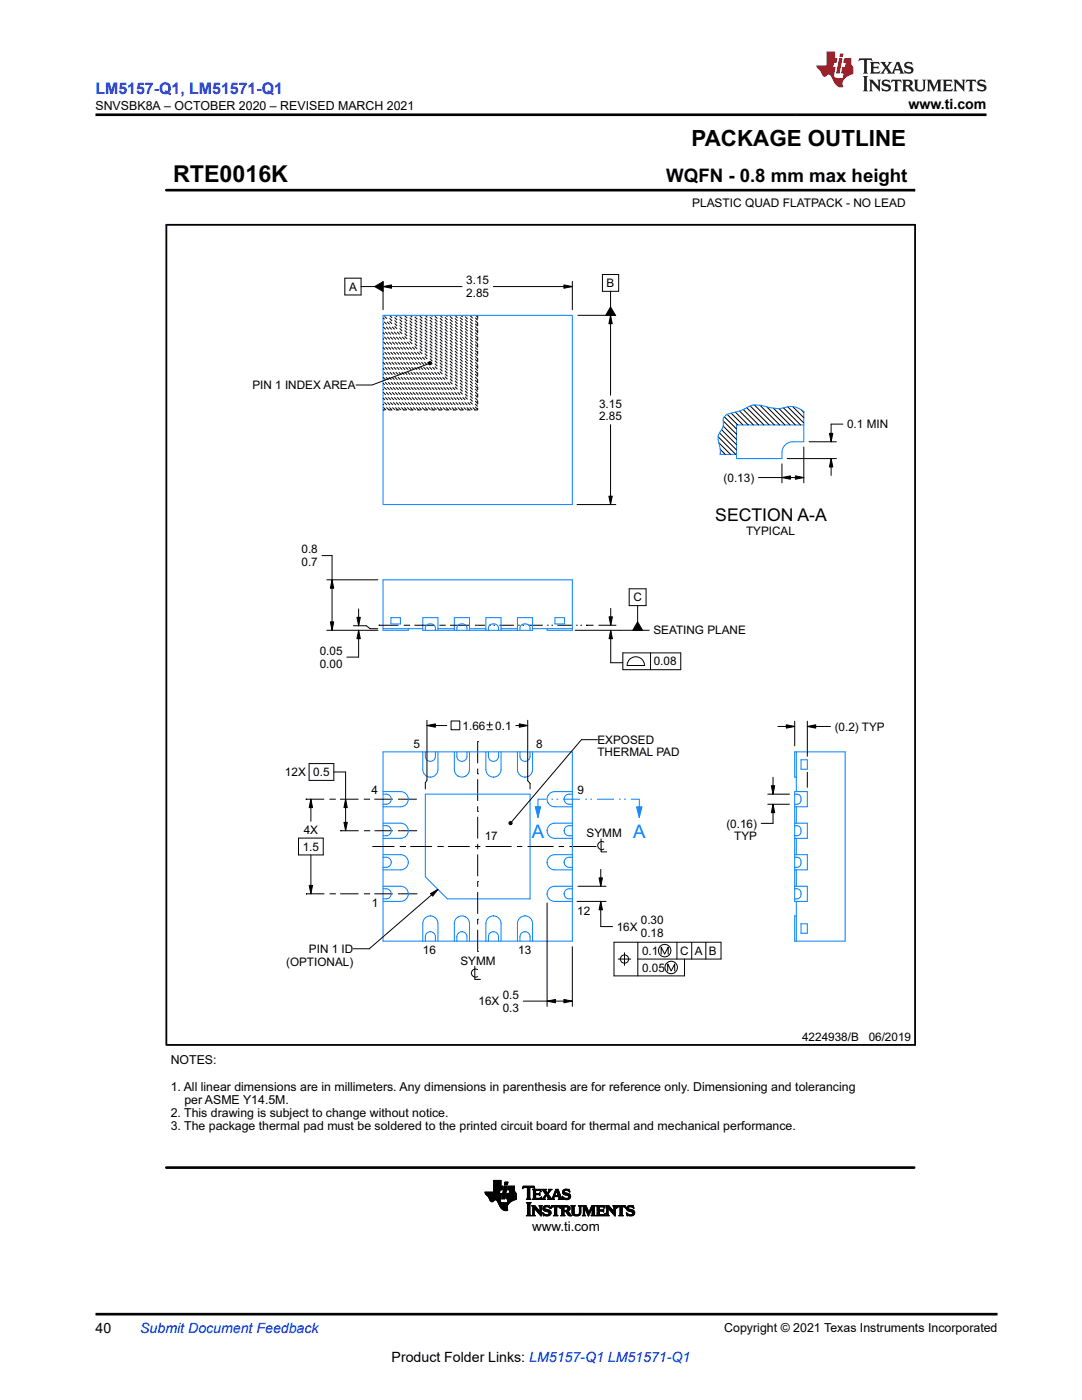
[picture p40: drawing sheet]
<svg xmlns="http://www.w3.org/2000/svg" width="216mm" height="279mm" viewBox="0 0 216 279" stroke-linecap="round" stroke-linejoin="round" font-family="sans-serif">
<defs><g id="words">
<text font-size="4.6" x="34.5" y="36.3">RTE0016K</text>
<text font-size="4.5" x="138" y="29.1">PACKAGE OUTLINE</text>
<text font-size="3.7" x="132.9" y="36.3">WQFN - 0.8 mm max height</text>
<g font-size="3.7" fill="#007fff">
<text x="106.1" y="167.1">A</text>
<text x="126.3" y="167.2">A</text>
</g>
<text font-size="3.5" x="142.7" y="104">SECTION A-A</text>
<text font-size="3.2" fill="#00f" x="19" y="18.7">LM5157-Q1, LM51571-Q1</text>
<g font-size="2.8">
<text x="181.3" y="21.8">www.ti.com</text>
<text x="19" y="266.1">40</text>
<text x="78.1" y="271.7">Product Folder Links: LM5157-Q1 LM51571-Q1</text>
</g>
<text font-size="2.8" fill="#00f" x="28" y="266.1">Submit Document Feedback</text>
<text font-size="2.7" x="106.2" y="245.6">www.ti.com</text>
<g font-size="2.5">
<text x="19.1" y="21.9">SNVSBK8A – OCTOBER 2020 – REVISED MARCH 2021</text>
<text x="34.1" y="212.4">NOTES:</text>
<text x="34.1" y="217.7">1. All linear dimensions are in millimeters. Any dimensions in parenthesis are for reference only. Dimensioning and tolerancing</text>
<text x="36.8" y="220.3">per ASME Y14.5M.</text>
<text x="34.1" y="223">2. This drawing is subject to change without notice.</text>
<text x="34.1" y="225.6">3. The package thermal pad must be soldered to the printed circuit board for thermal and mechanical performance.</text>
<text x="144.5" y="265.8">Copyright © 2021 Texas Instruments Incorporated</text>
</g>
<text font-size="2.4" x="138.1" y="41.3">PLASTIC QUAD FLATPACK - NO LEAD</text>
<g font-size="2.3">
<text x="69.6" y="58">A</text>
<text x="93" y="56.8">3.15</text>
<text x="93" y="59.3">2.85</text>
<text x="121" y="57.3">B</text>
<text x="50.4" y="77.7">PIN 1 INDEX AREA</text>
<text x="119.5" y="81.4">3.15</text>
<text x="119.5" y="83.9">2.85</text>
<text x="169" y="85.5">0.1 MIN</text>
<text x="144.4" y="96.1">(0.13)</text>
<text x="148.9" y="106.7">TYPICAL</text>
<text x="60.2" y="110.5">0.8</text>
<text x="60.2" y="113">0.7</text>
<text x="126.4" y="120">C</text>
<text x="63.8" y="130.7">0.05</text>
<text x="130.4" y="126.5">SEATING PLANE</text>
<text x="63.8" y="133.2">0.00</text>
<text x="130.4" y="132.8">0.08</text>
<text x="82.5" y="149.2">5</text>
<text x="92.3" y="145.6">1.66</text>
<text x="98.8" y="145.6">0.1</text>
<text x="107" y="149.2">8</text>
<text x="119.2" y="148.5">EXPOSED</text>
<text x="166.6" y="145.8">(0.2) TYP</text>
<text x="56.9" y="154.9">12X 0.5</text>
<text x="119.2" y="151">THERMAL PAD</text>
<text x="74.1" y="158.5">4</text>
<text x="115.2" y="158.5">9</text>
<text x="60.6" y="166.4">4X</text>
<text x="96.7" y="167.6">17</text>
<text x="117.1" y="167.1">SYMM</text>
<text x="144.9" y="165.2">(0.16)</text>
<text x="146.5" y="167.7">TYP</text>
<text x="60.4" y="169.8">1.5</text>
<text x="74.2" y="181">1</text>
<text x="115.2" y="182.6">12</text>
<text x="123.1" y="185.8">16X</text>
<text x="127.9" y="184.5">0.30</text>
<text x="61.6" y="190.2">PIN 1 ID</text>
<text x="84.4" y="190.4">16</text>
<text x="103.4" y="190.3">13</text>
<text x="127.9" y="187">0.18</text>
<text x="128.1" y="190.6">0.1</text>
<text x="135.7" y="190.6">C A B</text>
<text x="57.1" y="192.7">(OPTIONAL)</text>
<text x="91.9" y="192.5">SYMM</text>
<text x="128.1" y="193.9">0.05</text>
<text x="95.5" y="200.6">16X</text>
<text x="100.3" y="199.4">0.5</text>
<text x="100.3" y="201.9">0.3</text>
<text x="160" y="207.7">4224938/B</text>
<text x="173.3" y="207.7">06/2019</text>
</g>
</g></defs>
<path d="M127 161h1.1l-.5 2.2z" fill="#007fff"/>
<path d="M127 161h1.1l-.5 2.2z" fill="none" stroke="#007fff" stroke-width=".2"/>
<path d="M106.8 161h1.1l-.6 2.1z" fill="#007fff"/>
<g fill="none" stroke="#007fff" stroke-width=".2">
<path d="M33.2 44.9h.1M76.4 62.9h37.8v37.8h-37.8zM160.4 84.8h-13.4v6.7h9a2.83 2.83 0 0 1 1.1-3l1.1-.3h2.2v-6.1a4 4 0 0 0-4.2-.7l-.9 .2-1.7-.2-1.7-.5-1.6-.1-2.7 1.2-2.6 .7-.7 .7v.5a2.46 2.46 0 0 1-.7 2.4l-.3 .5v.9a5.9 5.9 0 0 1 .4 3h3.3M76.4 125.5h8M78 123.3h1.9v1.2h-1.9zM81.5 125.5v.3h-5.1v-10.1h37.8v10.1h-5v-.3M84.9 125.8a1.04 1.04 0 0 1 1-1.3 1.04 1.04 0 0 1 1 1.3M87.4 125.8v-2.5h-3v2.5h21.9v-2.5h-3.1v2.5M87.4 125.5h3.3M90.7 125.8v-2.5h3v2.5M91.2 125.8a1.04 1.04 0 0 1 1-1.3 1.04 1.04 0 0 1 1 1.3M93.7 125.5h3.3"/>
<path d="M97 125.8v-2.5h3v2.5M97.5 125.8a1.04 1.04 0 0 1 1-1.3 1.04 1.04 0 0 1 1 1.3M100 125.5h3.2M103.8 125.8a1.04 1.04 0 0 1 1-1.3 1.04 1.04 0 0 1 1 1.3M106.3 125.5h7.9M110.7 123.3h1.9v1.2h-1.9zM76.4 158h3.6a1.51 1.51 0 0 1 1.5 1.5 1.51 1.51 0 0 1-1.5 1.5h-3.6M76.4 158.5a1.12 1.12 0 0 1 1.4 .3 1.12 1.12 0 0 1 0 1.4l-.3 .2-1.1 .1M76.4 150.1h37.8v37.7h-37.8zM84.9 150.1v.8a1.01 1.01 0 0 0 1 1 1.01 1.01 0 0 0 1-1v-.8M84.9 158.5h20.9v20.9h-16.5l-4.4-4.4zM87.4 150.1v3.5a1.51 1.51 0 0 1-1.5 1.5 1.51 1.51 0 0 1-1.5-1.5v-3.5"/>
<path d="M91.2 150.1v.8a1.01 1.01 0 0 0 1 1 1.01 1.01 0 0 0 1-1v-.8M93.7 150.1v3.5a1.51 1.51 0 0 1-1.5 1.5 1.51 1.51 0 0 1-1.5-1.5v-3.5M97.5 150.1v.8a1.01 1.01 0 0 0 1 1 1.01 1.01 0 0 0 1-1v-.8M100 150.1v3.5a1.51 1.51 0 0 1-1.5 1.5 1.51 1.51 0 0 1-1.5-1.5v-3.5M103.8 150.1v.8a1.01 1.01 0 0 0 1 1 1.01 1.01 0 0 0 1-1v-.8M106.3 150.1v3.5a1.51 1.51 0 0 1-1.5 1.5 1.51 1.51 0 0 1-1.6-1.5v-3.5M109 159.5h-1.7v3.6M110 159.5h.4M111 159.5h.4M112.4 159.5h3.4M114.2 158h-3.5a1.51 1.51 0 0 0-1.5 1.5 1.51 1.51 0 0 0 1.5 1.5h3.5M114.2 158.5a1.12 1.12 0 0 0-1.4 .3 1.12 1.12 0 0 0 .1 1.4l.3 .2 1 .1"/>
<path d="M116.8 159.5h.3M117.8 159.5h.3M119.1 159.5h3.4M123.5 159.5h.4M124.5 159.5h.4M125.9 159.5h1.7v3.7M158.6 158.5a1.04 1.04 0 0 1 1.3 1 1.04 1.04 0 0 1-1.3 1M158.9 155.1h-.3v-5h10v37.7h-10v-5h.3M158.9 150.1v7.9M159.8 151.6h1.3v1.9h-1.3zM76.4 176.9h3.6a1.51 1.51 0 0 1 1.5 1.5 1.51 1.51 0 0 1-1.5 1.5h-3.6M76.4 164.3h3.6a1.51 1.51 0 0 1 1.5 1.5 1.51 1.51 0 0 1-1.5 1.5h-3.6"/>
<path d="M76.4 170.6h3.6a1.51 1.51 0 0 1 1.5 1.5 1.51 1.51 0 0 1-1.5 1.5h-3.6M76.4 177.4a1.12 1.12 0 0 1 1.4 .3 1.12 1.12 0 0 1 0 1.4l-.3 .2-1.1 .1M76.4 171.1a1.12 1.12 0 0 1 1.4 .3 1.12 1.12 0 0 1 0 1.4l-.3 .2-1.1 .1M76.4 164.8a1.12 1.12 0 0 1 1.4 .3 1.12 1.12 0 0 1 0 1.4l-.3 .2-1.1 .1M106.8 161h1.1l-.6 2.1zM114.2 176.9h-3.5a1.51 1.51 0 0 0-1.5 1.5 1.51 1.51 0 0 0 1.5 1.5h3.5M114.2 164.3h-3.5a1.51 1.51 0 0 0-1.5 1.5 1.51 1.51 0 0 0 1.5 1.5h3.5M114.2 170.6h-3.5a1.51 1.51 0 0 0-1.5 1.5 1.51 1.51 0 0 0 1.5 1.5h3.5M114.2 177.4a1.12 1.12 0 0 0-1.4 .3 1.12 1.12 0 0 0 .1 1.4l.3 .2 1 .1M114.2 164.8a1.12 1.12 0 0 0-1.4 .3 1.12 1.12 0 0 0 .1 1.4l.3 .2 1 .1M114.2 171.1a1.12 1.12 0 0 0-1.4 .3 1.12 1.12 0 0 0 .1 1.4l.3 .2 1 .1M158.6 164.8a1.04 1.04 0 0 1 1.3 1 1.04 1.04 0 0 1-1.3 1"/>
<path d="M158.6 171.1a1.04 1.04 0 0 1 1.3 1 1.04 1.04 0 0 1-1.3 1M158.6 177.4a1.04 1.04 0 0 1 1.3 1 1.04 1.04 0 0 1-1.3 1M158.6 161h2.5v-3h-2.5v21.9h2.5v-3h-2.5M158.6 170.6h2.5v3h-2.5M158.6 164.3h2.5v3h-2.5M158.9 161v3.3M158.9 167.3v3.3M158.9 173.6v3.3M158.9 179.9v7.9M84.4 187.8v-3.5a1.51 1.51 0 0 1 1.5-1.5 1.51 1.51 0 0 1 1.5 1.5v3.5M84.9 187.8v-.9a1.01 1.01 0 0 1 1-1 1.01 1.01 0 0 1 1 1v.9M90.7 187.8v-3.5a1.51 1.51 0 0 1 1.5-1.5 1.51 1.51 0 0 1 1.5 1.5v3.5"/>
<path d="M91.2 187.8v-.9a1.01 1.01 0 0 1 1-1 1.01 1.01 0 0 1 1 1v.9M97 187.8v-3.5a1.51 1.51 0 0 1 1.5-1.5 1.51 1.51 0 0 1 1.5 1.5v3.5M97.5 187.8v-.9a1.01 1.01 0 0 1 1-1 1.01 1.01 0 0 1 1 1v.9M103.2 187.8v-3.5a1.51 1.51 0 0 1 1.6-1.5 1.51 1.51 0 0 1 1.5 1.5v3.5M103.8 187.8v-.9a1.01 1.01 0 0 1 1-1 1.01 1.01 0 0 1 1 1v.9M159.8 184.4h1.3v1.9h-1.3z"/>
</g>
<g fill="none" stroke="#000" stroke-width=".2">
<path d="M33.2 38h149.2M182.4 37.7v.5M68.8 55.5h3.2v3.4h-3.2zM72 57.2h2.8M74.8 57.2l1.6-1v2zM76.4 57.2l1.7-.3v.6zM76.4 56.1v5.7M76.4 57.2h15.8M98.4 57.2h15.8M112.5 56.9l1.7 .3-1.7 .3zM114.2 56.1v5.7M120.2 54.8h3.2v3.3h-3.2z"/>
<path d="M121.8 58.1v3.2M85.5 72.6l-11.3 4.2h-3.2M85.5 72.3l.2-.1h.3l.1 .3-.1 .3h-.3l-.2-.2zM115.3 62.9h7.6M121.8 62.9l.4 1.7h-.7zM121.8 62.9v16M121.8 61.3l1 1.6h-1.9zM121.5 99h.7l-.4 1.7zM121.8 84.8v15.9M143.3 87.2l3.5 3.5M143.4 88.4l2.4 2.3M143.6 86.4l3.4 3.4"/>
<path d="M143.7 89.7l1 1M144 85.8l3 2.9M144.3 85l2.7 2.7M144.3 84l2.7 2.7M144.5 83.2l2.5 2.4M145.1 82.7l2.1 2.1M145.9 82.5l2.3 2.3M146.7 82.2l2.6 2.6M147.6 82l2.7 2.8M148.3 81.7l3.1 3.1M149 81.4l3.4 3.4M149.7 81l3.8 3.8"/>
<path d="M150.5 80.8l4 4M151.3 95.3h9.1M151.6 80.9l4 3.9M153 81.2l3.6 3.6M154.3 81.4l3.4 3.4M155.4 81.6l3.3 3.2M156 95.3l1.7-.3v.6zM156 92.6v3.8M156.3 81.4l3.4 3.4M157.1 91.5h9.8M157.2 81.2l3.2 3.2M158.2 81.2l2.2 2.2"/>
<path d="M158.7 95l1.7 .3-1.7 .3zM159.8 81.7l.6 .6M160.4 89.2v7.2M161.4 88.2h5.5M165.5 86.5h.7l-.4 1.7zM165.8 91.5l.4 1.7h-.7zM165.8 91.5v3.4M168.2 84.6h-2.4v3.6M64.3 110.9h2v14.9M65.2 115.7h10.2M66.3 115.7l.3 1.7h-.7zM115.1 100.7h7.8"/>
<path d="M125.5 117.5h3.4v3.4h-3.4zM65.2 125.8h10.2M65.9 124.1h.7l-.3 1.7zM70.5 124.9h2.6l.8 .6h1.5M71.2 123.2h.7l-.3 1.7zM71.6 125.8l.3 1.7h-.7zM71.6 121.5v3.4M71.6 125.8v5.3h-2.4M75.6 124.8h.1M75.6 124.8h3.9M80.6 124.8h1M81.6 124.8h.1"/>
<path d="M82.7 124.8h3.9M87.7 124.8h1M88.7 124.8h.1M89.8 124.8h3.9M94.8 124.8h2M95.3 124.8h.1M97.6 124.8h.3M98.5 124.8h.3M99.7 124.8h2.8M103.4 124.8h.3M104.3 124.8h.3M105.4 124.8h2.9"/>
<path d="M109.2 124.8h.3M110.1 124.8h.2M111.2 124.8h2.9M114.8 125.8h14.8M115 124.8h.3M115.8 124.8h.3M117 124.8h.1M117 124.8h1.4M119.5 124.8h3.4M121.5 123.1h.7l-.3 1.7zM121.9 125.8l.3 1.7h-.7zM121.9 125.8v6.5h2.3"/>
<path d="M121.9 121.4v3.4M124.3 130.3h11.5v3.4h-11.5zM125.8 131.4a1.75 1.75 0 0 1 1.9-.1 1.75 1.75 0 0 1 .9 1.5h-3.5l.1-.5zM127.2 124.1l1 1.7h-1.9zM127.2 120.9v3.2M129.8 130.3v3.4M61 159.5h.1M61 159.5h3.7M61.7 152.4h4.9v3.3h-4.9zM62 159.5l.4 1.7h-.7zM62 159.5v4.4M65.7 159.5h1.1"/>
<path d="M66.6 154.1h2.4v11.7M66.8 159.5h.1M67.9 159.5h3.6M69 159.5l.3 1.7h-.7zM72.6 159.5h1M73.6 159.5h.1M74.7 159.5h3.7M79.4 159.5h3.8M85.2 144.8l1.7-.3v.6zM85.2 143.7v12l-.3 .5v1.2M85.2 144.8h4M90 143.9h1.8v1.7h-1.8z"/>
<path d="M95.3 154.4h.1M95.3 148h.1M95.3 148v4.3M95.3 153.4v1M95.3 155.5v4.3M97.1 144.7h1.2M97.1 145.6h1.2M97.7 144.1v1.1M102.9 144.8h2.4M103.6 144.5l1.7 .3-1.7 .3zM105.3 143.7v12.1l.5 .5v1.1M119.2 147.6h-3.2l-13.9 16.4"/>
<path d="M153.2 158.5h4.3M153.9 156.8h.7l-.4 1.7zM154.2 155.1v3.4M155.2 145h3.4M156.9 144.6l1.7 .4-1.7 .3zM158.6 143.9v5M161.1 145l1.7-.4v.7zM161.1 143.9v7M161.1 154.1v3M161.1 145h4.6M59.6 167.3h4.9v3.3h-4.9zM61.1 178.4h.1"/>
<path d="M61.1 178.4h3.6M61.7 176.7h.7l-.4 1.7zM62 170.6v7.8M65.8 178.4h1M66.8 178.4h.1M67.9 178.4h3.6M67.9 165.8h.1M67.9 165.8h3.7M68.6 164.1h.7l-.3 1.7zM72.6 178.4h1.1M72.6 165.8h1.1M73.7 178.4h.1"/>
<path d="M73.7 165.8h.1M74.4 168.9h.1M74.4 168.9h4.3M74.7 178.4h3.7M74.7 165.8h3.7M79.4 178.4h3.9M79.4 165.8h3.8M79.8 168.9h1M80.8 168.9h.1M81.9 168.9h4.3M85.9 178.3l1.5-.8-1.1 1.3zM87.3 168.9h1"/>
<path d="M87.4 177.5l-13.7 11.8h-3.2M88.3 168.9h.1M89.4 168.9h4.3M94.8 168.9h1M95.3 175.9h.1M95.3 162h.1M95.3 160.9v1.1M95.3 163v4.4M95.3 168.4v1.1M95.3 170.5v4.4M95.3 175.9v1.1M95.3 178v4.4"/>
<path d="M96.9 168.9h5.2M101.6 164.1l.2-.2 .3 .1 .1 .3-.1 .2-.3 .1-.2-.2zM103.1 168.9h1.1M105.3 168.9h5.2M111.5 168.9h.1M111.5 168.9h1.1M113.6 168.9h5.2M115.1 179.9h5.8M115.3 176.9h5.6M118.8 168.9h.1M119.5 175.2h.7l-.3 1.7zM119.9 179.9l.3 1.7h-.7z"/>
<path d="M119.9 179.9v5h2.3M119.9 173.5v3.4M119.9 167.4v2.6h1.2M120.5 168.1a.82 .82 0 0 0-1.3 .7 .82 .82 0 0 0 1.3 .7M153.2 160.5h4.3M154.2 160.5l.4 1.7h-.7zM154.2 160.5v3.8h-2.3M94.7 192.9v2.6h1.2M95.3 193.5a.82 .82 0 0 0-1.3 .7 .82 .82 0 0 0 1.3 .7M95.3 183.4h.1M95.3 189.9h.1M95.3 183.4v1.1"/>
<path d="M95.3 185.6v4.3M104.4 199.8h9.8M109.2 199.8l1.6-.3v.6zM109.2 180.2v20.6M112.5 199.5l1.7 .3-1.7 .3zM114.2 188.9v11.9M123.4 191.4h2.5M124.6 190.1v2.6M127.3 191.4h16.6v-3.4h-21.4v6.8h14.1v-3.4M127.3 188v6.8M131.9 190.4v-1.4l.7 1.4 .7-1.4v1.4M133.2 193.8v-1.4l.7 1.4 .7-1.4v1.4"/>
<path d="M135.1 188v3.4M138 188v3.4M140.8 188v3.4M96.8 238h2.9M96.8 238.1h2.9M96.8 238.2h2.8M96.9 238.2h3.2l-.2 1M96.9 238.3h3.1M96.9 238.4h3.1M97 238.4h3M97.1 238.5h2.9M97.1 238.6h2.9"/>
<path d="M97.2 238.6h2.8M97.3 238.7h2.7M97.4 238.8h2.5M97.5 238.9h2.4M97.6 239h2.3M97.6 239.1h2.3M97.6 239.2h2.3M97.7 239.3h2.1M97.7 239.4h2.1M97.7 239.5h1M97.8 239.5h.8M97.8 239.6h.7"/>
<path d="M97.9 239.7h.6M97.9 239.7h.5M98.1 239.8h.2M98.5 237.8h1.2M98.5 237.7h1.2M98.5 237.6h1.3M98.5 236.7h1.8l-.1 .8h-1.7M98.5 237.4h1.7M98.5 237.3h1.7M98.5 237.2h1.7M98.5 237.2h1.8M98.5 237.1h1.8"/>
<path d="M98.5 237h1.8M98.5 236.9h1.8M98.5 236.8h1.8M98.5 236.6h1.5M98.5 236.5h1.5M98.5 236.4h1.5M98.5 236.3h1.5M98.5 236.2h1.5M98.5 236.1h1.5M98.5 236h1.5M98.5 235.9h1.5M98.5 235.8h1.5"/>
<path d="M98.5 235.7h1.5M98.5 235.6h1.5M99 239.5h.8M99.1 239.5h.7M99.2 239.6h.6M99.2 239.7h.6M99.3 239.7h.5M99.3 239.8h.5M99.3 239.9h.6M99.4 239.9h.6M99.7 237.9h-2.9l.1 .4 .6 .6 .4 .8 .4 .1 .4-.3h.4l.8 1.5 .7 .5h.7l-.1-.8 .6-.8M99.8 237.5l-.2 .7"/>
<path d="M99.9 239.2l-.1 .6 .6 .2h.8l.2-.7M100 236.7v-1.1h-1.5v2.3M100.1 239.2h.6M100.1 239.1h.6M100.2 239h.5M100.2 238.9h.6M100.2 238.8h.6M100.2 238.7h.6M100.2 238.6h.6M100.3 238.6h.5M100.3 238.5h.5M100.3 238.4h.6"/>
<path d="M100.3 238.3h.6M100.3 238.2h.6M100.3 238.1h.6M100.4 238h.5M100.4 238h.6M100.4 237.9h.6M100.4 237.8h.6M100.4 237.7h.6M100.4 237.6h.6M100.5 237.5h.5M100.5 237.4h.6M100.5 237.3h.6"/>
<path d="M100.5 237.2h.6M100.5 237.1h.6M100.6 237h.5M100.6 237h.6M100.6 236.9h.6M100.6 236.8h.6M100.6 236.7h.6l-.5 2.6h-.6zM100.7 236.4h.6M100.7 236.3h.6M100.7 236.2h.6M100.7 236.1h.6M100.7 236h.6"/>
<path d="M100.8 236h.5M100.8 235.9h.6l-.2 .6h-.5zM101 239.1h2M101 239h2M101 239.2h2M101 238.9h2M101 238.9v.3l.4 .1M101 238.8h2M101.1 238.7h1.9M101.1 238.6h1.9M101.1 238.5h1.9M101.1 238.4h1.9"/>
<path d="M101.1 238.3h1.9M101.2 239.9h.6M101.3 239.9h.6M101.3 239.8h.7M101.3 239.7h.8M101.3 239.7h.9M101.3 239.6h1M101.3 237.4h1.4M101.3 239.5h1.2M101.3 239.5h1.3M101.3 237.3h1.4M101.3 239.4h1.5"/>
<path d="M101.4 237.2h1.3M101.4 239.3h1.6M101.4 237.1h1.3M101.4 237h1.3M101.4 236.9h1.3M101.4 236.8h1.3M101.6 238.2h1.4M101.6 238.1h1.3M101.6 238h1.2M101.7 237.9h1.1M101.7 237.8h1M101.7 237.7h1"/>
<path d="M101.7 237.6h1M101.7 237.5l-.1 .7M102.7 237.5h-1.4l.2-.8h1.2v1l.3 .5v1.2M103 239.4l-1.2 .5M103 238.2h-1.8l-.2 .7M104.2 237.2h.2M104.3 237.1h.2M104.3 237h2.3M104.3 236.9h2.3M104.4 236.8h2.2M105 239.3h.9M105.2 239.2h.6"/>
<path d="M105.2 237.1h.5M105.2 239.1h.5M105.2 237.1v-.1h-.5l-.5 .2 .2-.5h2.1l.2 .5-.5-.2h-.4l-.1 .1M105.2 239l-.2 .3M105.2 239h.5M105.2 238.9h.5M105.2 238.8h.5M105.2 238.7h.5M105.2 238.6h.5M105.2 238.5h.5M105.2 238.4h.5M105.2 238.3h.5"/>
<path d="M105.2 238.2h.5M105.2 238.1h.5M105.2 238h.5M105.2 237.9h.5M105.2 237.8h.5M105.2 237.7h.5M105.2 237.6h.5M105.2 237.5h.5M105.2 237.4h.5M105.2 237.3h.5M105.2 237.2h.5M105.2 237.1v1.9"/>
<path d="M105.7 239l.2 .3M105.7 237.1v1.9M105.9 239.3h-.9M106.2 239.3h1.7M106.3 237.4h1.6M106.4 239.2h1.6M106.4 237.5h1.5M106.4 239.1h.5M106.4 237.6h.5M106.4 237.7l-.2-.4h1.6l.2 .5M106.4 239l-.2 .3M106.4 238.2h1.1l.2-.2v.6l-.2-.2-1.1 .1"/>
<path d="M106.4 239h.5M106.4 238.9h.5M106.4 238.8h.5M106.4 238.7h.5M106.4 238.6h.5M106.4 238.4h1.3M106.4 238.3h1.3M106.4 238.1h.5M106.4 238h.5M106.4 237.9h.5M106.4 237.8h.5M106.4 237.7h.5"/>
<path d="M106.4 237.7v1.3M106.5 237.1h.2M106.6 237.2h.1M106.9 237.7l.1-.1h.5l.5 .2M106.9 238.4v.7h.8l.3-.2-.1 .5-1.7-.1M106.9 237.7v.5M107.5 238.2h.2M107.6 238.5h.1M107.6 239.1h.4M107.6 238.1h.1M107.6 238.6h.1M107.6 237.6h.3"/>
<path d="M107.8 237.7h.2M107.9 239h.1M107.9 237.8h.1M108 238.9h.1M108 239.3h.8M108.1 237.4h.8M108.3 239.2h.3M108.3 237.5h.6M108.3 239.1h.4M108.4 237.6h.5M108.4 239l-.4 .3M108.4 239h.3"/>
<path d="M108.4 237.7h.6M108.5 238.9h.3M108.5 237.8h.5M108.5 238.8h.3M108.6 237.9h.5M108.6 238.8h.3M108.6 238h.5M108.7 238.7h.3M108.7 238.1h.8M108.7 238.6h.8M108.8 238.2h.6M108.8 239.3h-.8"/>
<path d="M108.8 238.5h.7M108.8 238.3h.6M108.9 238.4h.5M108.9 237.7l.1-.4h-.9l.8 1.1-.5 .6M108.9 237.7l.3 .4 .4-.5-.2-.3h.7l-.7 1M109.1 238.7h.5M109.2 238.8h.5M109.3 239.3l.1-.2-.4-.6-.3 .7 .1 .1M109.3 239.3h1.4M109.3 238h.3M109.3 238.9h.5M109.3 237.9h.3"/>
<path d="M109.4 238.3l.7 .9 .2-.2M109.4 239h.5M109.4 237.8h.3M109.4 239.1h.5M109.4 239.2h.6M109.5 237.7h.3M109.5 237.4h.6M109.5 237.6h.3M109.6 237.5h.3M110.1 239.2h.4M110.2 239.1h.3M110.2 239h.3"/>
<path d="M110.3 239l.6-1.7h.5l.6 1.8 .3 .2M110.3 238.9h.3M110.3 238.8h.3M110.4 238.8h1.5M110.4 238.7h1.5M110.4 238.6h.3M110.5 238.5h.2M110.5 238.4h.3M110.5 239.1l.2 .2M110.5 239.1l.1-.3h.8l.1 .3M110.5 238.3h.3M110.6 238.2h.2"/>
<path d="M110.6 238.1h.3M110.7 239.3h-1.4M110.7 238h.2M110.7 237.9h.3M110.7 237.8h.3M110.8 237.7h.7M110.8 237.6h.7M110.8 237.5h.6M110.9 237.4h.5M111 237.7l.4 .9h-.7zM111.1 237.8h.4M111.1 237.9h.5"/>
<path d="M111.1 238h.5M111.2 238.1h.4M111.2 238.2h.5M111.2 238.3h.5M111.3 238.4h.5M111.3 238.5h.5M111.4 238.6h.4M111.4 239.3h.9M111.5 238.8h.4M111.5 238.9h.5M111.5 239h.5M111.5 239.1l-.1 .2"/>
<path d="M111.6 239.2h.5M111.6 239.1h.4M112.2 238.8h.1M112.2 238.9h.2M112.2 237.9h.4M112.2 238h.5M112.2 237.8h.4M112.3 239h.3M112.3 239.3h-.9M112.3 238.1h.7M112.3 237.7h.3M112.3 239.1h.5"/>
<path d="M112.3 238.2h1.1M112.3 239.2h1.4M112.3 237.6h.4M112.3 239.3h.2M112.4 238.3h1.2M112.4 237.5h1.2M112.5 238.4h1.2M112.5 237.4h1.1M112.6 239.3h.9M112.7 238.5h1.1M112.7 237.3h.5M112.9 239.4h.3"/>
<path d="M113.1 238.6h.7M113.2 238.6l.3 .2-.3 .3h-.5l-.5-.4M113.3 239.1h.5M113.3 237.6h.4M113.4 238.7h.5M113.4 239h.4M113.5 238.8h.4M113.5 238.9h.3M113.5 237.7h.2M113.6 237.8h.1M113.7 237.9l-.6-.3h-.4l-.1 .2 .1 .2 1.1 .4v.5l-.2 .4-1.3 .1-.1-.7M113.7 237.9l-.1-.6h-.8l-.4 .3-.2 .3 .1 .3 .9 .4"/>
<path d="M113.7 237.9h.1M99.4 240h1M99.4 240.1h2.2M99.5 240.1h2.1M99.5 240.2h2M99.5 240.3h1.9M99.6 240.3h1.8M99.6 240.4h1.8M99.6 240.5h1.7M99.7 240.5h1.6M99.7 240.6h1.6M99.7 240.7h1.5"/>
<path d="M99.8 240.7h1.4M99.8 240.8h1.4M99.8 240.9h1.4M99.9 240.9h1.3M99.9 241h1.3M100 241.1h1.2M100.1 241.2h1.1M100.2 241.3h1M100.2 241.3h1.1M100.3 241.4h1M100.4 241.5h.9M100.6 241.5h.7"/>
<path d="M100.9 241.6h.1M101.2 240h.5M105 242.6l.3-.3v-2l-.3-.3h1l-.3 .3v2.1l.3 .2M105 242.6h1M105.1 240.1h.8M105.2 242.5h.6M105.2 240.2h.6M105.2 242.4h.5M105.3 240.3h.4M105.3 242.3h.4M105.3 242.2h.4M105.3 242.1h.4"/>
<path d="M105.3 242h.4M105.3 241.9h.4M105.3 241.8h.4M105.3 241.7h.4M105.3 241.6h.4M105.3 241.5h.4M105.3 241.4h.4M105.3 241.3h.4M105.3 241.2h.4M105.3 241.1h.4M105.3 241h.4M105.3 240.9h.4"/>
<path d="M105.3 240.8h.4M105.3 240.7h.4M105.3 240.6h.4M105.3 240.5h.4M105.3 240.4h.4M106 242.6h-1M106.1 242.6h.7M106.1 240.6h.6M106.2 240.7h.6M106.3 242.5h.4M106.3 240.8h.6M106.3 242.4h.3"/>
<path d="M106.3 240.9h.7M106.3 242.3h.3M106.3 242.2h.3M106.3 242.1h.3M106.3 242h.3M106.3 241.9h.3M106.3 241.8h.3M106.3 241.7h.3M106.3 241.6h.3M106.3 241.5h.3M106.3 241.4h.3M106.3 241.3h.3"/>
<path d="M106.3 241.2h.3M106.3 241.1h.8M106.3 241h.8M106.6 241.1v1.3l.2 .2M106.6 241.1h.1M106.6 241.1l1.4 1.6v-1.8l.2-.3h-.6l.1 .3 .1 .9M106.7 241.2h.5M106.7 241.3h.6M106.8 242.6h-.7M106.8 241.4h.6M106.9 241.5h.6M107 241.6h.6"/>
<path d="M107.1 241.7h.5M107.1 241.8h.9M107.2 241.9h.8M107.3 241.9h.7M107.4 242h.6M107.5 242.1h.5M107.6 242.2h.4M107.6 240.6h.6M107.6 242.3h.4M107.7 240.7h.4M107.7 242.4h.3M107.7 240.8h.3"/>
<path d="M107.7 241.8l-1-1.2h-.6l.2 .3v1.5l-.2 .2M107.7 241.8h.1M107.7 240.9h.3M107.8 241.7h.2M107.8 241.6h.2M107.8 241.5h.2M107.8 241.4h.2M107.8 241.3h.2M107.8 241.2h.2M107.8 241.1h.2M107.8 241h.2M107.8 242.5h.2"/>
<path d="M107.9 242.6h.1M108.3 242h.1M108.3 242.1h.1M108.3 242.2h.3M108.3 241.2h.4M108.3 241.1h.4M108.3 241.3h.5M108.3 242.3h.4M108.3 241h.4M108.4 241.4h.8M108.4 242.4h.6M108.4 240.9h.4"/>
<path d="M108.4 242.5h1.3M108.4 241.5h1.2M108.4 242.6h.1M108.4 240.8h1.3M108.5 241.6h1.2M108.5 240.7h1.2M108.6 241.7h1.2M108.7 242.6h.9M108.7 240.6h.7M108.9 241.8l-.5-.4v-.5l.4-.3h.9l.1 .6-.7-.4-.3 .1-.1 .2 1 .5 .3 .4M108.9 241.8l.6 .1v.4l-.6 .1-.6-.4M108.9 241.8h1"/>
<path d="M109.2 242.4h.6M109.3 241.9h.6M109.4 240.9h.3M109.5 242.3h.4M109.5 241.9h.4M109.5 242.2h.4M109.5 242h.5M109.6 242.1h.3M109.6 240.6h.1M109.6 241h.2M109.7 241.1h.1M109.9 241.1h.1"/>
<path d="M109.9 241h.2M110 242l-.3 .5-.6 .2-.5-.2-.2 .1-.1-.6M110 240.9h.2M110 240.8h1.8M110 240.7h1.7M110.1 240.6h1.6M110.4 242.6h.9M110.6 242.5h.5M110.6 242.4h.5M110.7 240.9h.4M110.7 242.3h.4M110.7 241l-.4-.1-.4 .2 .2-.5h1.6l.2 .5-.5-.2h-.3v.1"/>
<path d="M110.7 241v1.4l-.3 .2M110.7 242.2h.4M110.7 242.1h.4M110.7 242h.4M110.7 241.9h.4M110.7 241.8h.4M110.7 241.7h.4M110.7 241.6h.4M110.7 241.5h.4M110.7 241.4h.4M110.7 241.3h.4M110.7 241.2h.4"/>
<path d="M110.7 241.1h.4M110.7 241h.4M111.1 241v1.4l.2 .2M111.3 242.6h-.9M111.6 240.9h.2M111.7 241h.1M111.7 241.1h.1M111.9 242.6l.2-.2v-1.5l-.2-.3 1.5 .1 .3 .2v.4l-.1 .3-.4 .1 .9 .9h-.6l-.5-.7-.5-.1v.6l.2 .2M111.9 242.6h.8M111.9 240.6h1.3M112 240.7h1.5M112 242.5h.6"/>
<path d="M112.1 240.8h1.5M112.1 242.4h.4M112.1 240.9h.4M112.1 242.3h.4M112.1 242.2h.4M112.1 242.1h.4M112.1 242h.4M112.1 241.9h.4M112.1 241.8h1.2M112.1 241.7h1.3M112.1 241.6h1.5M112.1 241.5h.4"/>
<path d="M112.1 241.4h.4M112.1 241.3h.4M112.1 241.2h.4M112.1 241.1h.4M112.1 241h.4M112.7 240.9l-.2 .1v.6M112.7 242.6h-.8M112.9 240.9h.3l.1 .3-.1 .3-.3 .1M112.9 241.9h.6M113 241.9h.5M113.1 242h.5M113.1 242.1h.6"/>
<path d="M113.1 240.9h.6M113.2 241.5h.5M113.2 242.2h.5M113.2 242.3h.6M113.2 241h.5M113.2 241.4h.5M113.3 241.3h.4M113.3 241.1h.5M113.3 241.2h.5M113.3 242.4h.6M113.4 242.5h.6M113.5 242.6h.6"/>
<path d="M113.9 240.6h.9M114.1 240.7h.5M114.1 240.8h.5M114.1 240.9h.5M114.1 241.9h.5M114.1 241.8h.5M114.1 241.7h.5M114.1 241.6h.5M114.1 241.5h.5M114.1 241.4h.5M114.1 241.3h.5M114.1 241.2h.5"/>
<path d="M114.1 241.1h.5M114.1 241h.5M114.1 242h.5M114.1 242.1h.5M114.2 242.2h.4M114.2 242.3h.5M114.3 242.4h.6M114.4 242.5h1.3M114.6 241.9l.1 .4 .4 .1 .4-.1 .1-.4M114.6 241.9v-1l.2-.3h-.9l.2 .3 .1 1.3 .2 .3 .5 .2 .6-.1 .3-.2 .1-.5M114.6 242.6h.9M115.3 242.4h.5"/>
<path d="M115.4 240.6h.7M115.5 242.3h.3M115.5 240.7h.5M115.6 242.2h.3M115.6 242.1h.3M115.6 240.8h.3M115.6 242h.3M115.6 240.9h.3M115.6 241.9v-1l-.2-.3h.7l-.2 .2v1.1M115.6 241.9h.3M115.6 241.8h.3M115.6 241.7h.3"/>
<path d="M115.6 241.6h.3M115.6 241.5h.3M115.6 241.4h.3M115.6 241.3h.3M115.6 241.2h.3M115.6 241.1h.3M115.6 241h.3M116.2 242.6l.2-.3v-1.4l-.2-.3h.7l.6 1.3 .6-1.3h.7l-.2 .3v1.5l.2 .2M116.2 242.6h.6M116.2 240.6h.7M116.3 240.7h.7M116.3 242.5h.4"/>
<path d="M116.4 240.8h.6M116.4 242.4h.3M116.4 240.9h.7M116.4 242.3h.3M116.4 242.2h.3M116.4 242.1h.3M116.4 242h.3M116.4 241.9h.3M116.4 241.8h.3M116.4 241.7h.3M116.4 241.6h.3M116.4 241.5h.3"/>
<path d="M116.4 241.4h.3M116.4 241.3h.3M116.4 241.2h.3M116.4 241.1h.8M116.4 241h.7M116.7 242.3l.1 .3M116.7 242.3v-1.3l.7 1.7 .8-1.7v1.4l-.2 .2M116.7 241.2h.5M116.8 241.3h.4M116.8 241.4h.5M116.8 242.6h-.6M116.9 241.5h.4"/>
<path d="M116.9 241.6h.5M116.9 241.7h.5M117 241.8h.4M117 241.9h.5M117.1 241.9h.7M117.1 242h.6M117.1 242.1h.6M117.2 242.2h.4M117.2 242.3h.4M117.3 242.4h.3M117.3 242.5h.2M117.4 242.6h.1"/>
<path d="M117.6 241.9h.2M117.6 241.8h.2M117.6 241.7h.3M117.7 241.6h.2M117.7 241.5h.3M117.8 241.4h.2M117.8 241.3h.2M117.8 241.2h.3M117.9 241.1h.7M117.9 241h.7M118 240.9h.6M118 242.6h.8"/>
<path d="M118 240.8h.6M118 240.7h.7M118.1 240.6h.7M118.1 242.5h.6M118.1 242.4h.5M118.2 242.3h.4M118.2 242.2h.4M118.2 242.1h.4M118.2 242h.4M118.2 241.9h.4M118.2 241.8h.4M118.2 241.7h.4"/>
<path d="M118.2 241.6h.4M118.2 241.5h.4M118.2 241.4h.4M118.2 241.3h.4M118.2 241.2h.4M118.8 242.6h-.8M119 242.6h1.6M119 240.6h1.6M119.1 240.7h1.5M119.1 242.5h1.6M119.1 240.8h1.5M119.2 242.4h1.5"/>
<path d="M119.2 240.9h.4M119.2 242.3h.4M119.2 242.2h.4M119.2 242.1h.4M119.2 242h.4M119.2 241.9h.4M119.2 241.8h.4M119.2 241.7h1.3M119.2 241.6h1.3M119.2 241.5h1.3M119.2 241.4h.4M119.2 241.3h.4"/>
<path d="M119.2 241.2h.4M119.2 241.1h.4M119.2 241h.4M119.6 241v.5h.6l.3-.2v.6l-.3-.2h-.6v.7h.8l.4-.3M119.8 240.9l-.2 .1M120.1 240.9l.6 .2M120.3 241.8h.2M120.3 241.4h.2M120.4 240.9h.3M120.6 242.3h.2M120.6 241h.1M120.7 241.1h.1"/>
<path d="M120.7 241.1l-.2-.5h-1.5l.2 .3v1.4l-.2 .3M120.7 242.2h.1M120.8 242.1h.1M120.8 242.1l-.2 .5h-1.6M120.9 242.6h.6M120.9 240.6h.6M121 240.7h.6M121 242.5h.4M121 240.8h.6M121.1 242.4h.2M121.1 240.9h.6M121.1 242.3h.2"/>
<path d="M121.1 242.2h.2M121.1 242.1h.2M121.1 242h.2M121.1 241.9h.2M121.1 241.8h.2M121.1 241.7h.2M121.1 241.6h.2M121.1 241.5h.2M121.1 241.4h.2M121.1 241.3h.2M121.1 241.2h.2M121.1 241.1h.8"/>
<path d="M121.1 241h.7M121.3 241.1v1.3l.2 .2M121.3 241.1h.1M121.3 241.1l1.5 1.6v-1.8l.1-.3h-.6l.2 .3v.9l-1-1.2h-.6l.2 .3v1.4l-.2 .3M121.4 241.2h.6M121.5 241.3h.6M121.5 242.6h-.6M121.6 241.4h.5M121.6 241.5h.6M121.7 241.6h.6M121.8 241.7h.6M121.9 241.8h.9"/>
<path d="M122 241.9h.8M122.1 241.9h.7M122.1 242h.7M122.2 242.1h.6M122.3 242.2h.5M122.3 240.6h.6M122.4 242.3h.4M122.4 240.7h.5M122.5 242.4h.3M122.5 240.8h.3M122.5 240.9h.3M122.5 241.7h.3"/>
<path d="M122.5 241.6h.3M122.5 241.5h.3M122.5 241.4h.3M122.5 241.3h.3M122.5 241.2h.3M122.5 241.1h.3M122.5 241h.3M122.6 242.5h.2M122.6 242.6h.2M123 241.1h.1M123 241h.2M123 240.9h.3"/>
<path d="M123.1 240.8h1.7M123.1 240.7h1.7M123.1 240.6h1.7M123.5 242.6h.9M123.7 242.5h.5M123.7 242.4h.5M123.7 240.9h.5M123.7 241v-.1h-.3l-.4 .2 .1-.5h1.7l.1 .5-.4-.2h-.3l-.1 .1M123.7 241v1.4l-.2 .2M123.7 242.3h.4M123.7 242.2h.4M123.7 242.1h.4"/>
<path d="M123.7 242h.4M123.7 241.9h.4M123.7 241.8h.4M123.7 241.7h.4M123.7 241.6h.4M123.7 241.5h.4M123.7 241.4h.4M123.7 241.3h.4M123.7 241.2h.4M123.7 241.1h.4M123.7 241h.4M124.1 241l.1 1.4 .2 .2"/>
<path d="M124.4 242.6h-.9M124.6 240.9h.2M124.7 241h.2M124.8 241.1h.1M125 242h.1M125 242.1h.1M125 242.2h.3M125 241.2h.4M125 241.1h.4M125 241.3h.5M125 242.3h.4M125 241h.4"/>
<path d="M125.1 241.4h.8M125.1 242.4h.6M125.1 240.9h.4M125.1 242.5h1.3M125.1 241.5h1.2M125.1 242.6h.1M125.1 240.8h1.3M125.2 241.6h1.2M125.2 240.7h1.2M125.3 241.7h1.2M125.4 242.6h.9M125.4 240.6h.7"/>
<path d="M125.6 241.8l-.5-.4v-.5l.4-.3h.9l.1 .6-.7-.4-.3 .1-.1 .2 1 .5 .3 .4M125.6 241.8l.6 .1v.4l-.6 .1-.6-.4M125.6 241.8h1M125.9 242.4h.6M126 241.9h.6M126.1 240.9h.3M126.2 242.3h.4M126.2 241.9h.4M126.2 242.2h.4M126.2 242h.5M126.3 242.1h.3M126.3 240.6h.1"/>
<path d="M126.3 241h.2M126.4 241.1h.1M126.7 242l-.3 .5-.6 .2-.5-.2-.2 .1-.1-.6"/>
<circle cx="124.6" cy="191.4" r=".83"/>
<circle cx="132.6" cy="189.7" r="1.25"/>
<circle cx="133.9" cy="193.1" r="1.25"/>
</g>
<g fill="#000">
<path d="M74.8 57.2l1.6-1v2zM76.4 57.2l1.7-.3v.6zM112.5 56.9l1.7 .3-1.7 .3zM85.5 72.3l.2-.1h.3l.1 .3-.1 .3h-.3l-.2-.2zM121.8 62.9l.4 1.7h-.7zM121.8 61.3l1 1.6h-1.9zM156 95.3l1.7-.3v.6zM158.7 95l1.7 .3-1.7 .3zM165.5 86.5h.7l-.4 1.7zM165.8 91.5l.4 1.7h-.7zM66.3 115.7l.3 1.7h-.7zM121.5 99h.7l-.4 1.7z"/>
<path d="M65.9 124.1h.7l-.3 1.7zM71.6 125.8l.3 1.7h-.7zM71.2 123.2h.7l-.3 1.7zM121.5 123.1h.7l-.3 1.7zM121.9 125.8l.3 1.7h-.7zM127.2 124.1l1 1.7h-1.9zM62 159.5l.4 1.7h-.7zM69 159.5l.3 1.7h-.7zM85.2 144.8l1.7-.3v.6zM103.6 144.5l1.7 .3-1.7 .3zM153.9 156.8h.7l-.4 1.7zM156.9 144.6l1.7 .4-1.7 .3z"/>
<path d="M161.1 145l1.7-.4v.7zM61.7 176.7h.7l-.4 1.7zM68.6 164.1h.7l-.3 1.7zM85.9 178.3l1.5-.8-1.1 1.3zM101.6 164.1l.2-.2 .3 .1 .1 .3-.1 .2-.3 .1-.2-.2zM119.5 175.2h.7l-.3 1.7zM119.9 179.9l.3 1.7h-.7zM154.2 160.5l.4 1.7h-.7zM109.2 199.8l1.6-.3v.6zM112.5 199.5l1.7 .3-1.7 .3z"/>
</g>
<path d="M33.2 44.9h149.4v163.6h-149.4z" fill="none" stroke="#000" stroke-width=".36"/>
<path d="M33.2 38h149.2M33.2 233h149.2" fill="none" stroke="#000" stroke-width=".53"/>
<g fill="none" stroke="#000" stroke-width=".2" stroke-dasharray=".7 .7" stroke-linecap="butt">
<path d="M95.3 62.9v18.9M95.3 79.9l-17-17M95.3 79.3l-16.4-16.4M95.3 78.7l-15.8-15.8M95.3 78.2l-15.2-15.3M95.3 77.6l-14.6-14.7M95.3 77l-14-14.1M95.3 76.4l-13.4-13.5M95.3 75.8l-12.8-12.9M95.3 75.2l-12.2-12.3M95.3 74.6l-11.6-11.7M95.3 74l-11.1-11.1"/>
<path d="M95.3 73.4l-10.5-10.5M95.3 72.8l-9.9-9.9M95.3 72.2l-9.3-9.3M95.3 71.6l-8.7-8.7M95.3 71l-8.1-8.1M95.3 70.4l-7.5-7.5M95.3 69.8l-6.9-6.9M95.3 69.2l-6.3-6.3M95.3 68.7l-5.7-5.8M95.3 68.1l-5.1-5.2M95.3 67.5l-4.5-4.6M95.3 66.9l-3.9-4"/>
<path d="M95.3 66.3l-3.3-3.4M95.3 65.7l-2.7-2.8M95.3 65.1l-2.1-2.2M95.3 64.5l-1.6-1.6M95.3 63.9l-1-1M95.3 63.3l-.4-.4M77 81.8l-.6-.6M77.6 81.8l-1.2-1.2M78.2 81.8l-1.8-1.8M78.8 81.8l-2.4-2.4M79.4 81.8l-3-2.9M80 81.8l-3.6-3.5"/>
<path d="M80.6 81.8l-4.2-4.1M81.2 81.8l-4.8-4.7M81.8 81.8l-5.4-5.3M82.4 81.8l-6-5.9M83 81.8l-6.6-6.5M83.5 81.8l-7.1-7.1M84.1 81.8l-7.7-7.7M84.7 81.8l-8.3-8.3M85.3 81.8l-8.9-8.9M85.9 81.8l-9.5-9.5M86.5 81.8l-10.1-10.1M87.1 81.8l-10.7-10.7"/>
<path d="M87.7 81.8l-11.3-11.3M88.3 81.8l-11.9-11.9M88.9 81.8l-12.5-12.4M89.5 81.8l-13.1-13M90.1 81.8l-13.7-13.6M90.7 81.8l-14.3-14.2M91.3 81.8l-14.9-14.8M91.9 81.8l-15.5-15.4M92.5 81.8l-16.1-16M93 81.8l-16.6-16.6M93.6 81.8l-17.2-17.2M94.2 81.8l-17.8-17.8"/>
<path d="M94.8 81.8l-18.4-18.4M95.3 81.8h-18.9M95.3 81.7l-18.8-18.8M95.3 81.1l-18.2-18.2M95.3 80.5l-17.6-17.6"/>
</g>
<path d="M171.5 11.6l-.2 .6 .5-.2h.6v.1v2.2l-.2 .4h1l-.2-.4v-2.2v-.1h.5l.6 .2-.2-.6zM173.6 12.4l.2 .3v1.6l-.2 .4h1.9l.1-.6a1.08 1.08 0 0 1-1.3 .2v-.7h.6l.4 .2v-.7l-.4 .2h-.6v-.5l.2-.2a1 1 0 0 1 1 .3l-.1-.5zM175.7 12.4l.9 1.1-1 1.2h.9l-.2-.2 .5-.8 .4 .8-.2 .2h1.6l-.2-.2 .2-.5h.9l.1 .5-.1 .2h.9l-.2-.4-.8-1.9h-.5l-.9 2.1-.9-1.1 .9-1h-.8l.2 .2-.4 .6-.4-.6 .2-.2zM179 12.8l.4 1h-.7zM180.7 12.5a.65 .65 0 0 0-.2 .7 .65 .65 0 0 0 .6 .5l.6 .1 .1 .3a.79 .79 0 0 1-.7 .4 .79 .79 0 0 1-.7-.5l.1 .7 .2-.1a.93 .93 0 0 0 1.1 0 .93 .93 0 0 0 .4-.9 1.46 1.46 0 0 0-1.2-.6l-.1-.3a1.09 1.09 0 0 1 1.2 .2l-.2-.6-.1 .1-.5-.2zM172.2 15.2l.2 .4v2.2l-.2 .4h1l-.2-.4v-2.2l.2-.4zM173.4 15.9l.2 .4v1.5l-.2 .4h.8l-.3-.4 .1-1.3 1.6 1.8v-2l.2-.4h-.7l.1 .2 .1 1.1-1.2-1.3zM176.2 16a.65 .65 0 0 0-.2 .8 .65 .65 0 0 0 .6 .4l.6 .2 .1 .2a.79 .79 0 0 1-.7 .4 .79 .79 0 0 1-.7-.5l.1 .7 .2-.1a.93 .93 0 0 0 1.1 .1 .93 .93 0 0 0 .4-1 1.46 1.46 0 0 0-1.2-.5l-.1-.4a1.09 1.09 0 0 1 1.2 .2l-.1-.6-.2 .1-.5-.1zM177.9 15.9l-.1 .6a.63 .63 0 0 1 .8-.3v1.6l-.3 .4h1l-.2-.4v-1.6a.66 .66 0 0 1 .8 .3l-.1-.6zM180 15.9l.2 .4v1.5l-.2 .4h1l-.2-.2-.1-.7h.5l.1 .2a.79 .79 0 0 0 1.2 .6l-1-.9a.61 .61 0 0 0 .6-.6 .61 .61 0 0 0-.5-.7zM180.8 16.2h.1a.47 .47 0 0 1 .5 .1 .47 .47 0 0 1 .1 .5l-.1 .1-.7 .1zM182.3 15.9l.2 .2a2.27 2.27 0 0 0 .4 2 1.04 1.04 0 0 0 1.7-.7v-1.3l.2-.2h-.8l.2 .4v1.1a.6 .6 0 0 1-.6 .6 .6 .6 0 0 1-.6-.6v-1.1l.3-.4zM184.9 15.9l.2 .4v1.5l-.2 .4h.8l-.3-.4v-1.4l.9 1.9 .9-1.9v1.4l-.3 .4h1l-.2-.4v-1.5l.2-.4h-.8l-.7 1.5-.6-1.5zM188.1 15.9l.2 .4v1.5l-.2 .4h1.9l.1-.6a1.09 1.09 0 0 1-1.3 .2v-.7h.6l.4 .2v-.6l-.4 .2h-.6v-.6l.2-.1a1.01 1.01 0 0 1 1 .3l-.1-.6zM190.2 15.9l.3 .4v1.5l-.3 .4h.8l-.2-.4v-1.3l1.6 1.8v-2l.2-.4h-.7l.2 .2v1.1l-1.2-1.3zM192.8 15.9l-.1 .6a.63 .63 0 0 1 .8-.3v1.6l-.3 .4h1l-.2-.4v-1.6a.66 .66 0 0 1 .8 .3l-.1-.6zM195.2 16a.65 .65 0 0 0-.2 .8 .65 .65 0 0 0 .6 .4l.6 .2 .2 .2a.79 .79 0 0 1-.7 .4 .79 .79 0 0 1-.7-.5l.1 .7 .2-.1a.93 .93 0 0 0 1 .1 .93 .93 0 0 0 .5-1 1.46 1.46 0 0 0-1.3-.5v-.4a1.09 1.09 0 0 1 1.2 .2l-.2-.6-.2 .1-.5-.1z" fill="#231f20"/>
<path d="M164.9 10.3v2.7h-2l.1 .4 .8 1a.95 .95 0 0 0 1 .9 .59 .59 0 0 1 .5-.4 .59 .59 0 0 1 .5 .3l.4 .8a1.59 1.59 0 0 0 2.1 1.4 1.61 1.61 0 0 1 1-2.3l1-.3-.1-1.5a1.59 1.59 0 0 1-.3-1.7h-1.5l-.2 .9h.6l-.2 .9h-.5l-.2 .9v.3l.4 .1-.1 .9h-.7a.73 .73 0 0 1-1-.7l.3-1.5h-.5l.1-.9h.5l.2-.9h-.5v-1.3zM167.4 11.6l-.6 3.1h.7l.6-3.1zM167.6 10.7l-.1 .6h.7l.1-.6z" fill="#ed1c24"/>
<path d="M19 22.9h177.8M19 262.3h180" fill="none" stroke="#000" stroke-width=".53"/>
<use href="#words"/>
</svg>
